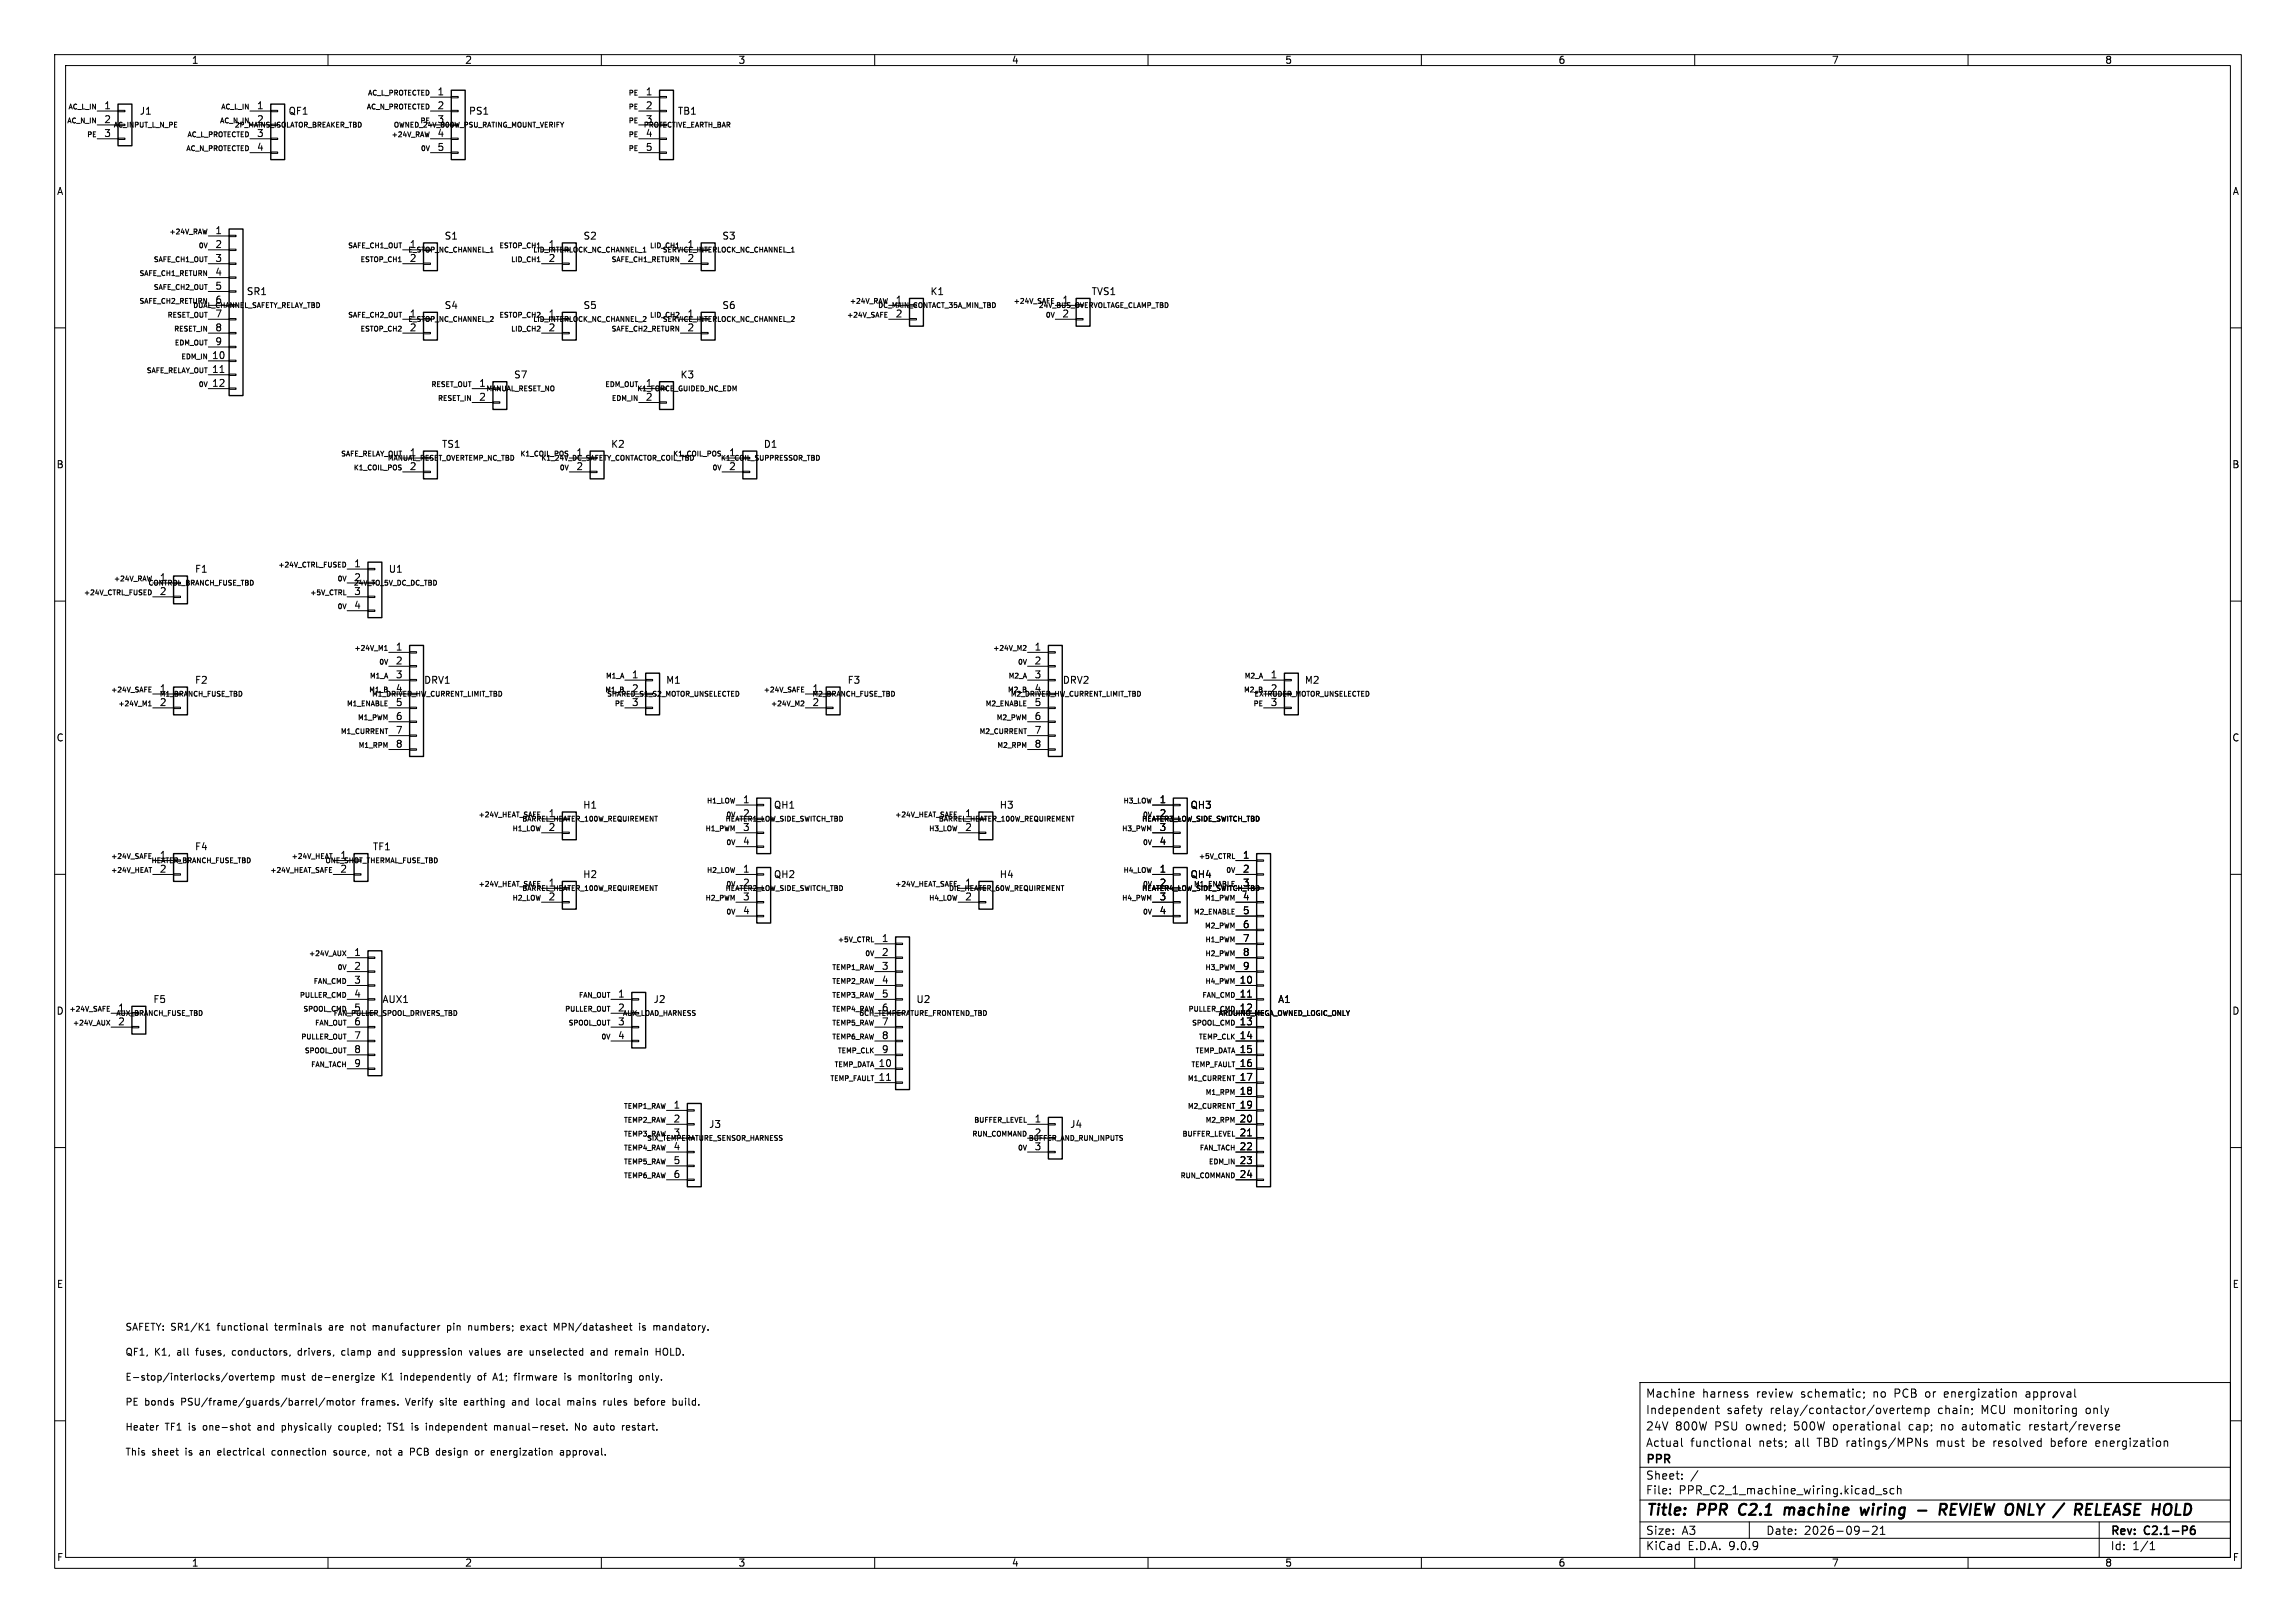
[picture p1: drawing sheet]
<svg xmlns="http://www.w3.org/2000/svg" width="420mm" height="297mm" viewBox="0 0 420 297" stroke-linecap="round" stroke-linejoin="round" font-family="sans-serif">
<defs><g id="words">
<g font-size="2.8">
<text x="301" y="277.9">Title:</text>
<text x="310.6" y="277.9">PPR</text>
<text x="319" y="277.9">C2.1</text>
<text x="328.1" y="277.9">machine</text>
<text x="342.9" y="277.9">wiring</text>
<text x="354" y="277.9">-</text>
<text x="358.8" y="277.9">REVIEW ONLY /</text>
<text x="386" y="277.9">RELEASE HOLD</text>
</g>
<g font-size="2.1">
<text x="301" y="256">Machine</text>
<text x="311.4" y="256">harness</text>
<text x="321.4" y="256">review</text>
<text x="329.6" y="256">schematic;</text>
<text x="343" y="256">no</text>
<text x="347" y="256">PCB</text>
<text x="352.8" y="256">or</text>
<text x="356.4" y="256">energization</text>
<text x="371.5" y="256">approval</text>
<text x="301" y="262">24V</text>
<text x="301" y="259">Independent</text>
<text x="306.4" y="262">800W</text>
<text x="313.7" y="262">PSU</text>
<text x="315.9" y="259">safety</text>
<text x="319.5" y="262">owned;</text>
<text x="323.9" y="259">relay/contactor/overtemp</text>
<text x="328.5" y="262">500W</text>
<text x="335.8" y="262">operational</text>
<text x="349.8" y="262">cap;</text>
<text x="354.7" y="259">chain;</text>
<text x="355.8" y="262">no</text>
<text x="359.8" y="262">automatic</text>
<text x="362.8" y="259">MCU monitoring</text>
<text x="372.3" y="262">restart/reverse</text>
<text x="382.1" y="259">only</text>
<text x="301" y="268.2">PPR</text>
<text x="301" y="265">Actual</text>
<text x="309.2" y="265">functional</text>
<text x="321.8" y="265">nets;</text>
<text x="328.5" y="265">all</text>
<text x="332.8" y="265">TBD ratings/MPNs</text>
<text x="354.9" y="265">must</text>
<text x="361.6" y="265">be</text>
<text x="365.5" y="265">resolved</text>
<text x="376.2" y="265">before</text>
<text x="384.6" y="265">energization</text>
<text x="301" y="273.7">File:</text>
<text x="301" y="271">Sheet:</text>
<text x="307.1" y="273.7">PPR_C2_1_machine_wiring.kicad_sch</text>
<text x="301" y="281.1">Size:</text>
<text x="307.6" y="281.1">A3</text>
<text x="323" y="281.1">Date:</text>
<text x="330" y="281.1">2026-09-21</text>
<text x="386" y="281.3">Rev:</text>
<text x="392.4" y="281.3">C2.1-P6</text>
<text x="301" y="283.9">KiCad</text>
<text x="308.7" y="283.9">E.D.A.</text>
<text x="316.3" y="283.9">9.0.9</text>
<text x="386" y="283.9">Id:</text>
<text x="390.1" y="283.9">1/1</text>
</g>
<g font-size="1.8">
<text x="35" y="11.9">1</text>
<text x="85" y="11.9">2</text>
<text x="135" y="11.9">3</text>
<text x="185" y="11.9">4</text>
<text x="235" y="11.9">5</text>
<text x="285" y="11.9">6</text>
<text x="335" y="11.9">7</text>
<text x="385" y="11.9">8</text>
<text x="79.9" y="17.5">1</text>
<text x="118" y="17.5">1</text>
<text x="19" y="20.1">1</text>
<text x="19" y="22.6">2</text>
<text x="25.5" y="21.2">J1</text>
<text x="46.9" y="20.1">1</text>
<text x="46.9" y="22.6">2</text>
<text x="52.7" y="21.2">QF1</text>
<text x="79.9" y="20.1">2</text>
<text x="79.9" y="22.6">3</text>
<text x="85.7" y="21.2">PS1</text>
<text x="118" y="20.1">2</text>
<text x="118" y="22.6">3</text>
<text x="123.9" y="21.2">TB1</text>
<text x="19" y="25.1">3</text>
<text x="46.9" y="25.1">3</text>
<text x="46.9" y="27.7">4</text>
<text x="79.9" y="25.1">4</text>
<text x="79.9" y="27.7">5</text>
<text x="118" y="25.1">4</text>
<text x="118" y="27.7">5</text>
<text x="10.3" y="35.9">A</text>
<text x="408.3" y="35.9">A</text>
<text x="39.3" y="42.9">1</text>
<text x="39.3" y="45.5">2</text>
<text x="74.9" y="45.5">1</text>
<text x="81.2" y="44">S1</text>
<text x="100.3" y="45.5">1</text>
<text x="106.6" y="44">S2</text>
<text x="125.7" y="45.5">1</text>
<text x="132" y="44">S3</text>
<text x="39.3" y="48">3</text>
<text x="39.3" y="50.5">4</text>
<text x="39.3" y="53.1">5</text>
<text x="74.9" y="48">2</text>
<text x="100.3" y="48">2</text>
<text x="125.7" y="48">2</text>
<text x="39.3" y="55.6">6</text>
<text x="39.3" y="58.2">7</text>
<text x="45" y="54.2">SR1</text>
<text x="74.9" y="58.2">1</text>
<text x="81.2" y="56.7">S4</text>
<text x="100.3" y="58.2">1</text>
<text x="106.6" y="56.7">S5</text>
<text x="125.7" y="58.2">1</text>
<text x="132" y="56.7">S6</text>
<text x="163.8" y="55.6">1</text>
<text x="163.8" y="58.2">2</text>
<text x="170.1" y="54.2">K1</text>
<text x="194.2" y="55.6">1</text>
<text x="194.2" y="58.2">2</text>
<text x="199.6" y="54.2">TVS1</text>
<text x="38.7" y="65.8">10</text>
<text x="39.3" y="60.7">8</text>
<text x="39.3" y="63.2">9</text>
<text x="74.9" y="60.7">2</text>
<text x="100.3" y="60.7">2</text>
<text x="125.7" y="60.7">2</text>
<text x="38.7" y="68.3">11</text>
<text x="38.7" y="70.9">12</text>
<text x="87.6" y="70.9">1</text>
<text x="93.9" y="69.4">S7</text>
<text x="118" y="70.9">1</text>
<text x="124.4" y="69.4">K3</text>
<text x="87.6" y="73.4">2</text>
<text x="118" y="73.4">2</text>
<text x="74.9" y="83.6">1</text>
<text x="80.8" y="82.1">TS1</text>
<text x="105.3" y="83.6">1</text>
<text x="111.7" y="82.1">K2</text>
<text x="133.3" y="83.6">1</text>
<text x="139.6" y="82.1">D1</text>
<text x="10.3" y="85.9">B</text>
<text x="74.9" y="86.1">2</text>
<text x="105.3" y="86.1">2</text>
<text x="133.3" y="86.1">2</text>
<text x="408.2" y="85.9">B</text>
<text x="29.1" y="106.4">1</text>
<text x="35.6" y="105">F1</text>
<text x="64.7" y="103.9">1</text>
<text x="64.7" y="106.4">2</text>
<text x="71" y="105">U1</text>
<text x="29.1" y="109">2</text>
<text x="64.7" y="109">3</text>
<text x="64.7" y="111.5">4</text>
<text x="72.3" y="119.1">1</text>
<text x="189.2" y="119.1">1</text>
<text x="35.6" y="125.3">F2</text>
<text x="72.3" y="121.7">2</text>
<text x="72.3" y="124.2">3</text>
<text x="77.5" y="125.3">DRV1</text>
<text x="115.5" y="124.2">1</text>
<text x="121.8" y="125.3">M1</text>
<text x="155" y="125.3">F3</text>
<text x="189.2" y="121.7">2</text>
<text x="189.2" y="124.2">3</text>
<text x="194.3" y="125.3">DRV2</text>
<text x="232.3" y="124.2">1</text>
<text x="238.6" y="125.3">M2</text>
<text x="29.1" y="126.7">1</text>
<text x="29.1" y="129.3">2</text>
<text x="72.3" y="126.7">4</text>
<text x="72.3" y="129.3">5</text>
<text x="72.3" y="131.8">6</text>
<text x="115.5" y="126.7">2</text>
<text x="115.5" y="129.3">3</text>
<text x="148.5" y="126.7">1</text>
<text x="148.5" y="129.3">2</text>
<text x="189.2" y="126.7">4</text>
<text x="189.2" y="129.3">5</text>
<text x="189.2" y="131.8">6</text>
<text x="232.3" y="126.7">2</text>
<text x="232.3" y="129.3">3</text>
<text x="10.3" y="135.9">C</text>
<text x="72.3" y="134.4">7</text>
<text x="72.3" y="136.9">8</text>
<text x="189.2" y="134.4">7</text>
<text x="189.2" y="136.9">8</text>
<text x="408.2" y="135.9">C</text>
<text x="100.3" y="149.6">1</text>
<text x="106.6" y="148.2">H1</text>
<text x="135.8" y="147.1">1</text>
<text x="135.8" y="149.6">2</text>
<text x="141.5" y="148.2">QH1</text>
<text x="176.5" y="149.6">1</text>
<text x="182.8" y="148.2">H3</text>
<text x="212" y="147.1">1</text>
<text x="212" y="149.6">2</text>
<text x="217.7" y="148.2">QH3</text>
<text x="35.6" y="155.8">F4</text>
<text x="68.1" y="155.8">TF1</text>
<text x="100.3" y="152.1">2</text>
<text x="135.8" y="152.1">3</text>
<text x="135.8" y="154.7">4</text>
<text x="176.5" y="152.1">2</text>
<text x="212" y="152.1">3</text>
<text x="212" y="154.7">4</text>
<text x="29.1" y="157.2">1</text>
<text x="29.1" y="159.8">2</text>
<text x="62.2" y="157.2">1</text>
<text x="62.2" y="159.8">2</text>
<text x="106.6" y="160.9">H2</text>
<text x="135.8" y="159.8">1</text>
<text x="141.5" y="160.9">QH2</text>
<text x="182.8" y="160.9">H4</text>
<text x="212" y="159.8">1</text>
<text x="217.7" y="160.9">QH4</text>
<text x="227.3" y="157.2">1</text>
<text x="227.3" y="159.8">2</text>
<text x="100.3" y="162.3">1</text>
<text x="100.3" y="164.8">2</text>
<text x="135.8" y="162.3">2</text>
<text x="135.8" y="164.8">3</text>
<text x="135.8" y="167.4">4</text>
<text x="176.5" y="162.3">1</text>
<text x="176.5" y="164.8">2</text>
<text x="212" y="162.3">2</text>
<text x="212" y="164.8">3</text>
<text x="212" y="167.4">4</text>
<text x="227.3" y="162.3">3</text>
<text x="227.3" y="164.8">4</text>
<text x="227.3" y="167.4">5</text>
<text x="161.2" y="172.5">1</text>
<text x="227.3" y="169.9">6</text>
<text x="227.3" y="172.5">7</text>
<text x="64.7" y="175">1</text>
<text x="64.7" y="177.5">2</text>
<text x="161.2" y="175">2</text>
<text x="161.2" y="177.5">3</text>
<text x="227.3" y="175">8</text>
<text x="227.3" y="177.5">9</text>
<text x="10.3" y="185.9">D</text>
<text x="21.5" y="185.2">1</text>
<text x="28" y="183.7">F5</text>
<text x="64.7" y="180.1">3</text>
<text x="64.7" y="182.6">4</text>
<text x="64.7" y="185.2">5</text>
<text x="69.9" y="183.7">AUX1</text>
<text x="113" y="182.6">1</text>
<text x="113" y="185.2">2</text>
<text x="119.5" y="183.7">J2</text>
<text x="161.2" y="180.1">4</text>
<text x="161.2" y="182.6">5</text>
<text x="161.2" y="185.2">6</text>
<text x="167.5" y="183.7">U2</text>
<text x="226.7" y="180.1">10</text>
<text x="226.7" y="182.6">11</text>
<text x="226.7" y="185.2">12</text>
<text x="233.7" y="183.7">A1</text>
<text x="408.2" y="185.9">D</text>
<text x="21.5" y="187.7">2</text>
<text x="64.7" y="187.7">6</text>
<text x="64.7" y="190.2">7</text>
<text x="113" y="187.7">3</text>
<text x="113" y="190.2">4</text>
<text x="161.2" y="187.7">7</text>
<text x="161.2" y="190.2">8</text>
<text x="226.7" y="187.7">13</text>
<text x="226.7" y="190.2">14</text>
<text x="64.7" y="192.8">8</text>
<text x="64.7" y="195.3">9</text>
<text x="160.6" y="195.3">10</text>
<text x="160.6" y="197.9">11</text>
<text x="161.2" y="192.8">9</text>
<text x="226.7" y="192.8">15</text>
<text x="226.7" y="195.3">16</text>
<text x="226.7" y="197.9">17</text>
<text x="123.1" y="202.9">1</text>
<text x="226.7" y="200.4">18</text>
<text x="226.7" y="202.9">19</text>
<text x="123.1" y="205.5">2</text>
<text x="123.1" y="208">3</text>
<text x="129.6" y="206.6">J3</text>
<text x="189.2" y="205.5">1</text>
<text x="189.2" y="208">2</text>
<text x="195.7" y="206.6">J4</text>
<text x="226.7" y="205.5">20</text>
<text x="226.7" y="208">21</text>
<text x="123.1" y="210.6">4</text>
<text x="123.1" y="213.1">5</text>
<text x="123.1" y="215.6">6</text>
<text x="189.2" y="210.6">3</text>
<text x="226.7" y="210.6">22</text>
<text x="226.7" y="213.1">23</text>
<text x="226.7" y="215.6">24</text>
<text x="10.3" y="235.9">E</text>
<text x="408.3" y="235.9">E</text>
<text x="22.9" y="243.6">SAFETY: SR1/K1</text>
<text x="39.9" y="243.6">functional</text>
<text x="50.6" y="243.6">terminals</text>
<text x="60.7" y="243.6">are</text>
<text x="64.9" y="243.6">not</text>
<text x="69.1" y="243.6">manufacturer</text>
<text x="82.9" y="243.6">pin</text>
<text x="87" y="243.6">numbers;</text>
<text x="96.8" y="243.6">exact</text>
<text x="103" y="243.6">MPN/datasheet</text>
<text x="118.8" y="243.6">is</text>
<text x="121.6" y="243.6">mandatory.</text>
<text x="22.9" y="248.2">QF1,</text>
<text x="28.3" y="248.2">K1,</text>
<text x="32.5" y="248.2">all</text>
<text x="36.2" y="248.2">fuses,</text>
<text x="43" y="248.2">conductors,</text>
<text x="55.2" y="248.2">drivers,</text>
<text x="63.4" y="248.2">clamp</text>
<text x="70.3" y="248.2">and</text>
<text x="74.9" y="248.2">suppression</text>
<text x="87.4" y="248.2">values</text>
<text x="94.6" y="248.2">are</text>
<text x="98.8" y="248.2">unselected</text>
<text x="110.2" y="248.2">and</text>
<text x="114.8" y="248.2">remain</text>
<text x="122.5" y="248.2">HOLD.</text>
<text x="22.9" y="252.7">E-stop/interlocks/overtemp</text>
<text x="22.9" y="257.3">PE bonds</text>
<text x="33.2" y="257.3">PSU/frame/guards/barrel/motor</text>
<text x="51.4" y="252.7">must</text>
<text x="57.2" y="252.7">de-energize</text>
<text x="66.5" y="257.3">frames.</text>
<text x="70.2" y="252.7">K1</text>
<text x="73.8" y="252.7">independently</text>
<text x="74.8" y="257.3">Verify</text>
<text x="81.2" y="257.3">site</text>
<text x="85.8" y="257.3">earthing</text>
<text x="88.1" y="252.7">of</text>
<text x="91.1" y="252.7">A1;</text>
<text x="94.8" y="257.3">and</text>
<text x="95.2" y="252.7">firmware</text>
<text x="99.4" y="257.3">local</text>
<text x="104.6" y="252.7">is</text>
<text x="105.3" y="257.3">mains</text>
<text x="107.4" y="252.7">monitoring</text>
<text x="112.1" y="257.3">rules</text>
<text x="118" y="257.3">before</text>
<text x="118.7" y="252.7">only.</text>
<text x="125.1" y="257.3">build.</text>
<text x="22.9" y="261.9">Heater</text>
<text x="30.2" y="261.9">TF1</text>
<text x="34.6" y="261.9">is</text>
<text x="37.4" y="261.9">one-shot</text>
<text x="47.6" y="261.9">and</text>
<text x="52.2" y="261.9">physically</text>
<text x="62.8" y="261.9">coupled;</text>
<text x="72.1" y="261.9">TS1</text>
<text x="76.6" y="261.9">is</text>
<text x="79.4" y="261.9">independent</text>
<text x="92.1" y="261.9">manual-reset.</text>
<text x="107.1" y="261.9">No</text>
<text x="110.8" y="261.9">auto</text>
<text x="116.1" y="261.9">restart.</text>
<text x="22.9" y="266.4">This</text>
<text x="27.8" y="266.4">sheet</text>
<text x="34" y="266.4">is</text>
<text x="36.8" y="266.4">an</text>
<text x="40.3" y="266.4">electrical</text>
<text x="50.4" y="266.4">connection</text>
<text x="61.9" y="266.4">source,</text>
<text x="70" y="266.4">not</text>
<text x="74.2" y="266.4">a</text>
<text x="76.5" y="266.4">PCB</text>
<text x="81.5" y="266.4">design</text>
<text x="88.8" y="266.4">or</text>
<text x="91.9" y="266.4">energization</text>
<text x="104.8" y="266.4">approval.</text>
<text x="10.3" y="285.9">F</text>
<text x="35" y="286.9">1</text>
<text x="85" y="286.9">2</text>
<text x="135" y="286.9">3</text>
<text x="185" y="286.9">4</text>
<text x="235" y="286.9">5</text>
<text x="285" y="286.9">6</text>
<text x="335" y="286.9">7</text>
<text x="385" y="286.9">8</text>
<text x="408.3" y="285.9">F</text>
</g>
<g font-size="1.3">
<text x="67.1" y="17.5">AC_L_PROTECTED</text>
<text x="114.8" y="17.5">PE</text>
<text x="12.1" y="22.6">AC_N_IN</text>
<text x="12.4" y="20.1">AC_L_IN</text>
<text x="20.7" y="23.5">AC_INPUT_L_N_PE</text>
<text x="40.1" y="22.6">AC_N_IN</text>
<text x="40.3" y="20.1">AC_L_IN</text>
<text x="42.8" y="23.5">2P_MAINS_ISOLATOR_BREAKER_TBD</text>
<text x="66.9" y="20.1">AC_N_PROTECTED</text>
<text x="71.9" y="23.5">OWNED_24V_800W_PSU_RATING_MOUNT_VERIFY</text>
<text x="76.7" y="22.6">PE</text>
<text x="114.8" y="20.1">PE</text>
<text x="114.8" y="22.6">PE</text>
<text x="117.6" y="23.5">PROTECTIVE_EARTH_BAR</text>
<text x="15.8" y="25.2">PE</text>
<text x="33.9" y="27.7">AC_N_PROTECTED</text>
<text x="34.1" y="25.2">AC_L_PROTECTED</text>
<text x="71.5" y="25.2">+24V_RAW</text>
<text x="76.8" y="27.7">0V</text>
<text x="114.8" y="27.7">PE</text>
<text x="114.8" y="25.2">PE</text>
<text x="30.8" y="42.9">+24V_RAW</text>
<text x="36.2" y="45.5">0V</text>
<text x="63.5" y="45.5">SAFE_CH1_OUT</text>
<text x="74.6" y="46.4">E_STOP_NC_CHANNEL_1</text>
<text x="91.2" y="45.5">ESTOP_CH1</text>
<text x="97.4" y="46.4">LID_INTERLOCK_NC_CHANNEL_1</text>
<text x="118.7" y="45.5">LID_CH1</text>
<text x="121.1" y="46.4">SERVICE_INTERLOCK_NC_CHANNEL_1</text>
<text x="25.4" y="50.6">SAFE_CH1_RETURN</text>
<text x="28" y="53.1">SAFE_CH2_OUT</text>
<text x="28" y="48">SAFE_CH1_OUT</text>
<text x="65.8" y="48">ESTOP_CH1</text>
<text x="93.3" y="48">LID_CH1</text>
<text x="111.7" y="48">SAFE_CH1_RETURN</text>
<text x="25.4" y="55.6">SAFE_CH2_RETURN</text>
<text x="30.5" y="58.2">RESET_OUT</text>
<text x="35.2" y="56.6">DUAL_CHANNEL_SAFETY_RELAY_TBD</text>
<text x="63.5" y="58.2">SAFE_CH2_OUT</text>
<text x="74.6" y="59.1">E_STOP_NC_CHANNEL_2</text>
<text x="91.2" y="58.2">ESTOP_CH2</text>
<text x="97.4" y="59.1">LID_INTERLOCK_NC_CHANNEL_2</text>
<text x="118.7" y="58.2">LID_CH2</text>
<text x="121.1" y="59.1">SERVICE_INTERLOCK_NC_CHANNEL_2</text>
<text x="154.8" y="58.2">+24V_SAFE</text>
<text x="155.3" y="55.6">+24V_RAW</text>
<text x="160.5" y="56.6">DC_MAIN_CONTACT_35A_MIN_TBD</text>
<text x="185.3" y="55.6">+24V_SAFE</text>
<text x="189.9" y="56.6">24V_BUS_OVERVOLTAGE_CLAMP_TBD</text>
<text x="191.1" y="58.2">0V</text>
<text x="31.7" y="60.7">RESET_IN</text>
<text x="31.8" y="63.3">EDM_OUT</text>
<text x="33" y="65.8">EDM_IN</text>
<text x="65.8" y="60.7">ESTOP_CH2</text>
<text x="93.3" y="60.7">LID_CH2</text>
<text x="111.7" y="60.7">SAFE_CH2_RETURN</text>
<text x="26.7" y="68.3">SAFE_RELAY_OUT</text>
<text x="36.2" y="70.9">0V</text>
<text x="78.8" y="70.9">RESET_OUT</text>
<text x="88.9" y="71.8">MANUAL_RESET_NO</text>
<text x="110.6" y="70.9">EDM_OUT</text>
<text x="116.4" y="71.8">K1_FORCE_GUIDED_NC_EDM</text>
<text x="80" y="73.4">RESET_IN</text>
<text x="111.8" y="73.4">EDM_IN</text>
<text x="62.2" y="83.6">SAFE_RELAY_OUT</text>
<text x="95" y="83.6">K1_COIL_POS</text>
<text x="123" y="83.6">K1_COIL_POS</text>
<text x="64.6" y="86.1">K1_COIL_POS</text>
<text x="70.8" y="84.5">MANUAL_RESET_OVERTEMP_NC_TBD</text>
<text x="98.9" y="84.5">K1_24V_DC_SAFETY_CONTACTOR_COIL_TBD</text>
<text x="102.2" y="86.1">0V</text>
<text x="130.2" y="86.1">0V</text>
<text x="131.7" y="84.5">K1_COIL_SUPPRESSOR_TBD</text>
<text x="20.7" y="106.4">+24V_RAW</text>
<text x="27" y="107.4">CONTROL_BRANCH_FUSE_TBD</text>
<text x="50.8" y="103.9">+24V_CTRL_FUSED</text>
<text x="61.6" y="106.4">0V</text>
<text x="64.6" y="107.4">24V_TO_5V_DC_DC_TBD</text>
<text x="15.2" y="109">+24V_CTRL_FUSED</text>
<text x="56.6" y="109">+5V_CTRL</text>
<text x="61.6" y="111.5">0V</text>
<text x="64.7" y="119.1">+24V_M1</text>
<text x="181.5" y="119.1">+24V_M2</text>
<text x="67.5" y="124.2">M1_A</text>
<text x="69.2" y="121.7">0V</text>
<text x="110.7" y="124.2">M1_A</text>
<text x="184.3" y="124.2">M2_A</text>
<text x="186.1" y="121.7">0V</text>
<text x="227.5" y="124.2">M2_A</text>
<text x="20.2" y="126.8">+24V_SAFE</text>
<text x="21.5" y="129.3">+24V_M1</text>
<text x="29.1" y="127.7">M1_BRANCH_FUSE_TBD</text>
<text x="63.3" y="129.3">M1_ENABLE</text>
<text x="65.3" y="131.8">M1_PWM</text>
<text x="67.4" y="126.8">M1_B</text>
<text x="67.9" y="127.7">M1_DRIVER_HW_CURRENT_LIMIT_TBD</text>
<text x="110.6" y="126.8">M1_B</text>
<text x="110.9" y="127.7">SHARED_S1_S2_MOTOR_UNSELECTED</text>
<text x="112.3" y="129.3">PE</text>
<text x="139.5" y="126.8">+24V_SAFE</text>
<text x="140.9" y="129.3">+24V_M2</text>
<text x="148.5" y="127.7">M2_BRANCH_FUSE_TBD</text>
<text x="180.1" y="129.3">M2_ENABLE</text>
<text x="182.2" y="131.8">M2_PWM</text>
<text x="184.2" y="126.8">M2_B</text>
<text x="184.8" y="127.7">M2_DRIVER_HW_CURRENT_LIMIT_TBD</text>
<text x="227.4" y="126.8">M2_B</text>
<text x="229.1" y="129.3">PE</text>
<text x="229.3" y="127.7">EXTRUDER_MOTOR_UNSELECTED</text>
<text x="62.2" y="134.4">M1_CURRENT</text>
<text x="65.4" y="136.9">M1_RPM</text>
<text x="179" y="134.4">M2_CURRENT</text>
<text x="182.3" y="136.9">M2_RPM</text>
<text x="87.4" y="149.6">+24V_HEAT_SAFE</text>
<text x="129.2" y="147.1">H1_LOW</text>
<text x="132.7" y="149.6">0V</text>
<text x="163.6" y="149.6">+24V_HEAT_SAFE</text>
<text x="205.4" y="147.1">H3_LOW</text>
<text x="208.9" y="149.6">0V</text>
<text x="93.6" y="152.2">H1_LOW</text>
<text x="95.4" y="150.5">BARREL_HEATER_100W_REQUIREMENT</text>
<text x="128.9" y="152.2">H1_PWM</text>
<text x="132.6" y="150.5">HEATER1_LOW_SIDE_SWITCH_TBD</text>
<text x="132.7" y="154.7">0V</text>
<text x="169.8" y="152.2">H3_LOW</text>
<text x="171.6" y="150.5">BARREL_HEATER_100W_REQUIREMENT</text>
<text x="205.1" y="152.2">H3_PWM</text>
<text x="208.8" y="150.5">HEATER3_LOW_SIDE_SWITCH_TBD</text>
<text x="208.9" y="154.7">0V</text>
<text x="20.2" y="159.8">+24V_HEAT</text>
<text x="20.2" y="157.2">+24V_SAFE</text>
<text x="27.6" y="158.2">HEATER_BRANCH_FUSE_TBD</text>
<text x="49.3" y="159.8">+24V_HEAT_SAFE</text>
<text x="53.2" y="157.2">+24V_HEAT</text>
<text x="59.4" y="158.2">ONE_SHOT_THERMAL_FUSE_TBD</text>
<text x="129.2" y="159.8">H2_LOW</text>
<text x="205.4" y="159.8">H4_LOW</text>
<text x="219.1" y="157.2">+5V_CTRL</text>
<text x="224.2" y="159.8">0V</text>
<text x="87.4" y="162.3">+24V_HEAT_SAFE</text>
<text x="93.6" y="164.9">H2_LOW</text>
<text x="95.4" y="163.2">BARREL_HEATER_100W_REQUIREMENT</text>
<text x="128.9" y="164.9">H2_PWM</text>
<text x="132.6" y="163.2">HEATER2_LOW_SIDE_SWITCH_TBD</text>
<text x="132.7" y="167.4">0V</text>
<text x="132.7" y="162.3">0V</text>
<text x="163.6" y="162.3">+24V_HEAT_SAFE</text>
<text x="169.8" y="164.9">H4_LOW</text>
<text x="173.5" y="163.2">DIE_HEATER_60W_REQUIREMENT</text>
<text x="205.1" y="164.9">H4_PWM</text>
<text x="208.8" y="163.2">HEATER4_LOW_SIDE_SWITCH_TBD</text>
<text x="208.9" y="162.3">0V</text>
<text x="208.9" y="167.4">0V</text>
<text x="218.2" y="167.4">M2_ENABLE</text>
<text x="218.2" y="162.3">M1_ENABLE</text>
<text x="220.3" y="164.9">M1_PWM</text>
<text x="153.1" y="172.5">+5V_CTRL</text>
<text x="220.3" y="169.9">M2_PWM</text>
<text x="220.3" y="172.5">H1_PWM</text>
<text x="56.4" y="175">+24V_AUX</text>
<text x="61.6" y="177.6">0V</text>
<text x="152.1" y="177.6">TEMP1_RAW</text>
<text x="158.1" y="175">0V</text>
<text x="220.3" y="175">H2_PWM</text>
<text x="220.3" y="177.6">H3_PWM</text>
<text x="12.5" y="185.2">+24V_SAFE</text>
<text x="54.7" y="182.6">PULLER_CMD</text>
<text x="55.3" y="185.2">SPOOL_CMD</text>
<text x="57.2" y="180.1">FAN_CMD</text>
<text x="103.2" y="185.2">PULLER_OUT</text>
<text x="105.7" y="182.6">FAN_OUT</text>
<text x="152.1" y="180.1">TEMP2_RAW</text>
<text x="152.1" y="182.6">TEMP3_RAW</text>
<text x="152.1" y="185.2">TEMP4_RAW</text>
<text x="217.3" y="185.2">PULLER_CMD</text>
<text x="219.8" y="182.6">FAN_CMD</text>
<text x="220.3" y="180.1">H4_PWM</text>
<text x="13.2" y="187.7">+24V_AUX</text>
<text x="21.1" y="186.1">AUX_BRANCH_FUSE_TBD</text>
<text x="55" y="190.3">PULLER_OUT</text>
<text x="57.5" y="187.7">FAN_OUT</text>
<text x="60.9" y="186.1">FAN_PULLER_SPOOL_DRIVERS_TBD</text>
<text x="103.9" y="187.7">SPOOL_OUT</text>
<text x="109.9" y="190.3">0V</text>
<text x="113.8" y="186.1">AUX_LOAD_HARNESS</text>
<text x="152.1" y="190.3">TEMP6_RAW</text>
<text x="152.1" y="187.7">TEMP5_RAW</text>
<text x="157.1" y="186.1">6CH_TEMPERATURE_FRONTEND_TBD</text>
<text x="217.9" y="187.7">SPOOL_CMD</text>
<text x="219.1" y="190.3">TEMP_CLK</text>
<text x="222.8" y="186.1">ARDUINO_MEGA_OWNED_LOGIC_ONLY</text>
<text x="55.6" y="192.8">SPOOL_OUT</text>
<text x="56.8" y="195.3">FAN_TACH</text>
<text x="151.7" y="197.9">TEMP_FAULT</text>
<text x="152.5" y="195.3">TEMP_DATA</text>
<text x="153.1" y="192.8">TEMP_CLK</text>
<text x="217.1" y="197.9">M1_CURRENT</text>
<text x="217.8" y="195.3">TEMP_FAULT</text>
<text x="218.5" y="192.8">TEMP_DATA</text>
<text x="114" y="203">TEMP1_RAW</text>
<text x="217.1" y="203">M2_CURRENT</text>
<text x="220.4" y="200.4">M1_RPM</text>
<text x="114" y="205.5">TEMP2_RAW</text>
<text x="114" y="208">TEMP3_RAW</text>
<text x="118.2" y="209">SIX_TEMPERATURE_SENSOR_HARNESS</text>
<text x="177.7" y="208">RUN_COMMAND</text>
<text x="178" y="205.5">BUFFER_LEVEL</text>
<text x="188.1" y="209">BUFFER_AND_RUN_INPUTS</text>
<text x="216.1" y="208">BUFFER_LEVEL</text>
<text x="220.4" y="205.5">M2_RPM</text>
<text x="114" y="215.7">TEMP6_RAW</text>
<text x="114" y="210.6">TEMP4_RAW</text>
<text x="114" y="213.1">TEMP5_RAW</text>
<text x="186.1" y="210.6">0V</text>
<text x="215.8" y="215.7">RUN_COMMAND</text>
<text x="219.3" y="210.6">FAN_TACH</text>
<text x="221" y="213.1">EDM_IN</text>
</g>
</g></defs>
<g fill="none" stroke="#000" stroke-width=".18">
<path d="M10 10h400v277h-400zM12 12h396v273h-396zM60 10v2M78.7 17.8h3.8M82.5 17.7h1.3v.2h-1.3zM110 10v2M116.8 17.8h3.8M120.6 17.7h1.3v.2h-1.3zM160 10v2M210 10v2M260 10v2M310 10v2"/>
<path d="M360 10v2M17.8 20.3h3.8M17.8 22.9h3.8M17.8 25.4h3.8M21.6 20.2h1.3v.2h-1.3zM21.6 25.3h1.3v.2h-1.3zM45.7 20.3h3.8M45.7 22.9h3.8M45.7 25.4h3.8M45.7 27.9h3.8M49.5 20.2h1.3v.2h-1.3zM49.5 25.3h1.3v.2h-1.3z"/>
<path d="M49.5 27.8h1.3v.3h-1.3zM78.5 24.1l-.2 .9M78.7 20.3h3.8M78.7 22.9h3.8M78.7 25.4h3.8M78.7 27.9h3.8M82.5 20.2h1.3v.2h-1.3zM82.5 25.3h1.3v.2h-1.3zM82.5 27.8h1.3v.3h-1.3zM116.8 20.3h3.8M116.8 22.9h3.8M116.8 25.4h3.8"/>
<path d="M116.8 27.9h3.8M120.6 20.2h1.3v.2h-1.3zM120.6 25.3h1.3v.2h-1.3zM120.6 27.8h1.3v.3h-1.3zM37.9 41.9l-.2 .9M38.1 58.4h3.8M38.1 45.7h3.8M38.1 48.3h3.8M38.1 55.9h3.8M38.1 43.2h3.8M38.1 50.8h3.8M38.1 53.3h3.8"/>
<path d="M41.9 43.1h1.3v.2h-1.3zM41.9 45.6h1.3v.2h-1.3zM41.9 48.1h1.3v.3h-1.3zM41.9 50.7h1.3v.2h-1.3zM41.9 53.2h1.3v.3h-1.3zM41.9 58.3h1.3v.2h-1.3zM73.7 58.4h3.8M73.7 45.7h3.8M73.7 48.3h3.8M77.5 48.1h1.2v.3h-1.2zM98.3 47.9h.5M99.1 58.4h3.8"/>
<path d="M99.1 45.7h3.8M99.1 48.3h3.8M102.9 48.1h1.2v.3h-1.2zM117.7 46.1h.5M124.5 58.4h3.8M124.5 45.7h3.8M124.5 48.3h3.8M128.3 48.1h1.2v.3h-1.2zM144.8 46.1h.5M161.9 57.6h.3M161.9 58.1h.4M161.9 57.2h.4"/>
<path d="M162.3 54.6l-.2 .9M162.6 58.4h3.8M162.6 55.9h3.8M166.4 58.3h1.2v.2h-1.2zM192.3 55h.3M192.3 54.6h.5M193 58.4h3.8M193 55.9h3.8M196.8 58.3h1.3v.2h-1.3zM10 60h2M38.1 61h3.8M38.1 71.1h3.8"/>
<path d="M38.1 63.5h3.8M38.1 66h3.8M38.1 68.6h3.8M40.2 68.2h.8M41.9 60.8h1.3v.3h-1.3zM41.9 63.4h1.3v.2h-1.3zM41.9 65.9h1.3v.3h-1.3zM41.9 68.5h1.3v.2h-1.3zM41.9 71h1.3v.2h-1.3zM73.7 61h3.8M77.5 60.8h1.2v.3h-1.2zM86.4 71.1h3.8"/>
<path d="M86.4 73.7h3.8M90.2 73.5h1.2v.3h-1.2zM99.1 61h3.8M102.9 60.8h1.2v.3h-1.2zM116.8 71.1h3.8M116.8 73.7h3.8M120.6 73.5h1.3v.3h-1.3zM124.5 61h3.8M128.3 60.8h1.2v.3h-1.2zM408 60h2M73.7 83.8h3.8M73.7 86.4h3.8"/>
<path d="M77.5 86.2h1.2v.3h-1.2zM104.1 83.8h3.8M104.1 86.4h3.8M107.9 86.2h1.3v.3h-1.3zM132.1 83.8h3.8M132.1 86.4h3.8M135.9 86.2h1.3v.3h-1.3zM10 110h2M27.4 108a.48 .48 0 0 1 .3 .4 .48 .48 0 0 1-.3 .5M27.7 105.4l-.2 .9M27.9 106.7h3.8M27.9 109.2h3.8"/>
<path d="M31.7 109.1h1.3v.2h-1.3zM62.9 108.9h.4M62.9 102.9a.48 .48 0 0 1 .3 .4 .48 .48 0 0 1-.3 .5M63.5 104.1h3.8M63.5 106.7h3.8M63.5 109.2h3.8M63.5 111.8h3.8M67.3 104h1.3v.3h-1.3zM67.3 109.1h1.3v.2h-1.3zM67.3 111.6h1.3v.3h-1.3zM70.3 119h.5M70.3 118.4l.3-.3v.9"/>
<path d="M71.1 119.4h3.8M74.9 119.3h1.3v.2h-1.3zM187.2 118.2l.3-.1 .2 .3-.6 .6h.6M188 119.4h3.8M191.8 119.3h1.2v.2h-1.2zM408 110h2M27.2 129.2h.5M27.2 128.5l.2-.2v.9M27.2 126.2h.3M27.2 126.6h.5M27.2 125.7h.5M27.9 127h3.8"/>
<path d="M27.9 129.5h3.8M31.7 129.4h1.3v.3h-1.3zM71.1 124.5h3.8M71.1 127h3.8M71.1 129.5h3.8M71.1 121.9h3.8M71.1 132.1h3.8M71.1 134.6h3.8M71.1 137.2h3.8M74.9 121.8h1.3v.2h-1.3zM74.9 124.3h1.3v.3h-1.3zM74.9 129.4h1.3v.3h-1.3z"/>
<path d="M74.9 132h1.3v.2h-1.3zM74.9 134.5h1.3v.2h-1.3zM74.9 137h1.3v.3h-1.3zM114.3 124.5h3.8M114.3 127h3.8M114.3 129.5h3.8M118.1 124.3h1.3v.3h-1.3zM118.1 129.4h1.3v.3h-1.3zM146.6 128.3h.3l.1 .2-.5 .7h.5M146.6 126.2h.3M146.6 126.6h.4M146.6 125.7h.4"/>
<path d="M147.3 127h3.8M147.3 129.5h3.8M151.1 129.4h1.3v.3h-1.3zM188 124.5h3.8M188 127h3.8M188 129.5h3.8M188 121.9h3.8M188 132.1h3.8M188 134.6h3.8M188 137.2h3.8M191.8 121.8h1.2v.2h-1.2zM191.8 124.3h1.2v.3h-1.2z"/>
<path d="M191.8 129.4h1.2v.3h-1.2zM191.8 132h1.2v.2h-1.2zM191.8 134.5h1.2v.2h-1.2zM191.8 137h1.2v.3h-1.2zM231.1 124.5h3.8M231.1 127h3.8M231.1 129.5h3.8M234.9 124.3h1.3v.3h-1.3zM234.9 129.4h1.3v.3h-1.3zM10 160h2M27.2 156.2h.5M27.2 157.1h.5"/>
<path d="M27.2 156.6h.3M27.2 158.8h.6M27.9 157.5h3.8M31.7 159.9h1.3v.2h-1.3zM60.3 158.8h.4M60.3 159.7h.4M60.3 156.2h.5M61 157.5h3.8M64.8 159.9h1.2v.2h-1.2zM98.4 148.6h.4M99.1 149.9h3.8M99.1 152.4h3.8"/>
<path d="M102.9 152.3h1.2v.2h-1.2zM134.6 149.9h3.8M134.6 152.4h3.8M134.6 147.3h3.8M134.6 154.9h3.8M138.4 147.2h1.3v.2h-1.3zM138.4 152.3h1.3v.2h-1.3zM138.4 154.8h1.3v.3h-1.3zM138.4 159.9h1.3v.2h-1.3zM174.6 148.6h.4M175.3 149.9h3.8M175.3 152.4h3.8"/>
<path d="M179.1 152.3h1.2v.2h-1.2zM210.8 149.9h3.8M210.8 152.4h3.8M210.8 147.3h3.8M210.8 154.9h3.8M214.6 159.9h1.3v.2h-1.3zM214.6 147.2h1.3v.2h-1.3zM214.6 152.3h1.3v.2h-1.3zM214.6 154.8h1.3v.3h-1.3zM225.4 157.1h.5M226.1 157.5h3.8M229.9 157.4h1.2v.2h-1.2z"/>
<path d="M229.9 159.9h1.2v.2h-1.2zM408 160h2M27.9 160h3.8M61 160h3.8M62.7 174l.6 .9M63.3 174l-.6 .9M63.5 175.3h3.8M63.5 177.8h3.8M67.3 175.1h1.3v.3h-1.3zM67.3 177.7h1.3v.2h-1.3zM98.4 161.3h.4M99.1 162.6h3.8"/>
<path d="M99.1 165.1h3.8M102.9 165h1.2v.2h-1.2zM134.6 160h3.8M134.6 162.6h3.8M134.6 165.1h3.8M134.6 167.6h3.8M138.4 165h1.3v.2h-1.3zM138.4 167.5h1.3v.3h-1.3zM159.4 172.4h.4M160 175.3h3.8M160 177.8h3.8M160 172.7h3.8"/>
<path d="M163.8 172.6h1.3v.2h-1.3zM163.8 175.1h1.3v.3h-1.3zM163.8 177.7h1.3v.2h-1.3zM174.6 161.3h.4M175.3 162.6h3.8M175.3 165.1h3.8M179.1 165h1.2v.2h-1.2zM210.8 160h3.8M210.8 162.6h3.8M210.8 165.1h3.8M210.8 167.6h3.8M214.6 165h1.3v.2h-1.3z"/>
<path d="M214.6 167.5h1.3v.3h-1.3zM226.1 160h3.8M226.1 162.6h3.8M226.1 165.1h3.8M226.1 175.3h3.8M226.1 177.8h3.8M226.1 167.6h3.8M226.1 172.7h3.8M226.1 170.2h3.8M229.9 162.4h1.2v.3h-1.2zM229.9 165h1.2v.2h-1.2zM229.9 167.5h1.2v.3h-1.2z"/>
<path d="M229.9 170.1h1.2v.2h-1.2zM229.9 172.6h1.2v.2h-1.2zM229.9 175.1h1.2v.3h-1.2zM229.9 177.7h1.2v.2h-1.2zM19.5 186.7l.6 .9M19.6 184.6h.3M19.6 185.1h.4M19.6 184.2h.4M20.1 186.7l-.6 .9M20.3 185.4h3.8M20.3 188h3.8M24.1 187.8h1.3v.3h-1.3z"/>
<path d="M63.5 180.3h3.8M63.5 182.9h3.8M63.5 185.4h3.8M63.5 188h3.8M63.5 190.5h3.8M63.5 193h3.8M63.5 195.6h3.8M67.3 180.2h1.3v.3h-1.3zM67.3 182.8h1.3v.2h-1.3zM67.3 187.8h1.3v.3h-1.3zM67.3 190.4h1.3v.2h-1.3zM67.3 192.9h1.3v.3h-1.3z"/>
<path d="M67.3 195.5h1.3v.2h-1.3zM111.8 182.9h3.8M111.8 185.4h3.8M111.8 188h3.8M111.8 190.5h3.8M115.6 182.8h1.2v.2h-1.2zM115.6 187.8h1.2v.3h-1.2zM115.6 190.4h1.2v.2h-1.2zM160 180.3h3.8M160 182.9h3.8M160 185.4h3.8M160 188h3.8"/>
<path d="M160 190.5h3.8M160 193h3.8M160 195.6h3.8M160 198.1h3.8M162.2 197.7h.7M163.8 180.2h1.3v.3h-1.3zM163.8 182.8h1.3v.2h-1.3zM163.8 187.8h1.3v.3h-1.3zM163.8 190.4h1.3v.2h-1.3zM163.8 192.9h1.3v.3h-1.3zM163.8 195.5h1.3v.2h-1.3zM163.8 198h1.3v.2h-1.3z"/>
<path d="M226.1 180.3h3.8M226.1 182.9h3.8M226.1 185.4h3.8M226.1 188h3.8M226.1 190.5h3.8M226.1 193h3.8M226.1 195.6h3.8M226.1 198.1h3.8M228.2 182.5h.7M229.9 180.2h1.2v.3h-1.2zM229.9 182.8h1.2v.2h-1.2zM229.9 187.8h1.2v.3h-1.2z"/>
<path d="M229.9 190.4h1.2v.2h-1.2zM229.9 192.9h1.2v.3h-1.2zM229.9 195.5h1.2v.2h-1.2zM229.9 198h1.2v.2h-1.2zM10 210h2M121.9 203.2h3.8M121.9 205.7h3.8M121.9 208.3h3.8M121.9 210.8h3.8M121.9 213.4h3.8M121.9 215.9h3.8M125.7 203.1h1.3v.2h-1.3z"/>
<path d="M125.7 205.6h1.3v.3h-1.3zM125.7 210.7h1.3v.2h-1.3zM125.7 213.2h1.3v.3h-1.3zM125.7 215.8h1.3v.2h-1.3zM188 205.7h3.8M188 208.3h3.8M188 210.8h3.8M191.8 205.6h1.2v.3h-1.2zM191.8 210.7h1.2v.2h-1.2zM226.1 203.2h3.8M226.1 205.7h3.8M226.1 208.3h3.8"/>
<path d="M226.1 210.8h3.8M226.1 213.4h3.8M226.1 215.9h3.8M226.1 200.7h3.8M228.2 207.9h.7M229.9 200.5h1.2v.3h-1.2zM229.9 203.1h1.2v.2h-1.2zM229.9 205.6h1.2v.3h-1.2zM229.9 208.2h1.2v.2h-1.2zM229.9 210.7h1.2v.2h-1.2zM229.9 213.2h1.2v.3h-1.2zM229.9 215.8h1.2v.2h-1.2z"/>
<path d="M408 210h2M37.7 243.4h.7M37.7 242.5l.3-.3v1.2M44.2 251.7l.4 .1 .1 .2-.6 .1M44.6 252.5l-.4 .1M45.2 251.7v.9M45.6 251.7l-.4 .3M45.8 251.7h.5M46 251.3v1.1l.3 .2M46.7 252.1l.6-.1-.1-.2-.4-.1-.1 .2v.6h.5M47.8 242.6h.2l.2 .2v.6M47.8 251.8l.4-.1 .2 .2"/>
<path d="M47.8 251.7v.9M48.2 243.4h-.4M48.2 242.9h-.4M48.4 251.9l.1-.2 .3 .1 .1 .8M48.4 251.9v.7M48.8 242.2v1l.2 .2M49.5 251.8l.4-.1 .2 .3-.1 .5h-.5M49.5 251.7v1.3M53.1 247.9l-.1 .3M54.6 247.2l-.1 .2 .1 .5M58.3 242.9l.5 .3-.1 .2h-.4M58.3 242.6h.4"/>
<path d="M59.4 255.8l-1.1 1.6M59.9 256.3v.8M59.9 256.4l.3-.1 .2 .2M60.4 256.5l.2-.2 .3 .1v.7M60.4 256.5v.6M61.6 256.4l.3-.1 .2 .2v.4l-.2 .2h-.3l-.1-.2zM62.5 256.3h.5M62.7 255.9v1.1l.3 .1M63 247.2h-.4l-.1 .2 .1 .5 .4 .1M63.5 256.4l.3-.1 .2 .2v.4l-.2 .2h-.3l-.1-.2zM64.3 242.6v.8M64.4 242.6l-.1 .1"/>
<path d="M64.6 256.3v.8M64.9 256.3l-.3 .2M66.7 251.7h.7l-.7 .9h.7M67.8 252.1l.6-.1v-.2l-.4-.1-.2 .2 .1 .6h.5M68.3 242.6v.8M68.6 242.6l-.3 .1M69.3 247.2h.5M69.8 247.5h-.4l-.2 .2 .2 .3 .4-.1M73.7 247.5l.5 .3-.1 .1-.3 .1M73.7 247.2h.4M74.2 255.9l.4 1.2M80.5 242.6l-.4 .2"/>
<path d="M80.5 257.1h.2M80.7 256.3l-.2 .2 .2 .2M81.9 242.6h.3l.2 .1M81.9 242.6v1.2M82.4 243.3l-.2 .1h-.3M85.4 256.3h-.3l-.2 .2 .1 .6h.4M85.4 251.7l.3 .9M85.6 256.6l-.7 .1M85.7 242.7l.2-.1h.3l.1 .8M85.7 252.6l-.3 .4M85.9 247.2l.3 .8 .3-.8M86 251.7l-.3 .9"/>
<path d="M87.5 251.8l-.1 .2 .1 .5M90.3 252.2h.6M90.6 251.3l-.5 1.3M93 247.9h.5M93 247.2h.5v.8M93.5 247.5l-.5 .1M93.8 256.4h.5M94 251.7h.5M94.3 256.6l-.4 .1-.2 .1 .2 .3h.4M94.5 251.3l-.2 .1M95.3 243l.6-.1-.1-.3h-.3l-.2 .2v.6h.5M98.1 247.2v.8"/>
<path d="M98.3 257.1h.1M98.5 247.2l-.4 .1M98.9 256.4l-.1 .1 .1 .6M101.4 242.2l.4 .9 .4-.9v1.2M103.3 251.3v.1M103.3 251.7v.9M103.9 256.3v.8M103.9 256.4l.3-.1 .2 .2M103.9 252.5l.3 .1M104.1 251.7l-.2 .2 .2 .2M104.4 256.5v.6M104.9 256.4l-.3-.1-.2 .2"/>
<path d="M106.3 251.7l.2 .2M106.5 251.9v.7M107 251.8l-.3-.1-.2 .2M108.2 247.2h.5v.8M108.7 247.5h-.4l-.2 .2 .2 .3 .4-.1M109.3 247.2v.8M109.7 247.2l-.4 .1M110.8 256.3l-.3 .1M111.3 256.3v.7l.3 .1M113.5 247.2h.4v.3l-.6 .1M113.9 247.9l-.4 .1M116.3 256.3l.3 .1 .2 .1-.1 .5-.4 .1"/>
<path d="M117 242.2v.1M117 242.6v.8M117.1 251.8l.1-.1 .4 .1 .1 .5-.2 .2-.3 .1-.1-.2zM117.7 256.3h-.3l-.2 .2 .1 .6h.4M117.8 256.6l-.6 .1M118 242.6h-.3l-.2 .2 .1 .1 .4 .2v.3h-.5M120 247.3h.7M120.6 242.6l.1 .8M120.7 246.7v1.3M122.1 246.9l-.3-.2a.43 .43 0 0 0-.5 .5v.4a.43 .43 0 0 0 .3 .4 .43 .43 0 0 0 .5-.2M123.5 256.3l.2 .2v.4l-.2 .2M124.3 256.3v.8h.4"/>
<path d="M300 253h108v32h-108zM309.4 254.7l.4 .1 .1 .2-.7 .2M309.8 255.6l-.4 .1M313.2 257.7l.2 .2v.8M313.9 257.7h.6M314.2 257.2v1.3l.3 .2M319.3 255.2l.4 .1v.2l-.2 .2h-.3M319.3 254.7l.4 .1M322.3 257.7l-.4 1M339.9 254.7l.4 .1M340.3 255.6l-.4 .1M340.9 254.8v.1"/>
<path d="M341 255.6l-.1 .3M347.4 257.7h.1M347.8 257.7h.6M348 257.2v1.3l.4 .2M348.8 258.2l.7-.2-.1-.2-.4-.1-.2 .2 .1 .7h.5M350.2 257.8l.4-.1 .2 .2M350.2 257.7v1M350.8 257.9l.2-.2 .4 .1v.9M350.8 257.9v.8M352.2 257.8l.4-.1 .3 .3v.4l-.2 .2h-.5M352.2 257.7v1.5M355.7 254.8v.8"/>
<path d="M356.4 255l-.7 .2M360.7 257.8v.1M360.8 258.6l-.1 .2M368.2 254.8h.5l.1 .9M371.1 254.7l-.4 .1M371.2 255.1h-.4a.29 .29 0 0 0-.2 .3 .29 .29 0 0 0 .2 .3h.4M379.2 258.5l.2 .2 .4-.1M379.8 257.8l-.4-.1-.2 .1M379.8 257.7v1.2l-.3 .3-.3-.1M10 260h2M29 260.9h-.2M44.9 260.9l.1 .2-.1 .6"/>
<path d="M45.3 260.9h.5M45.5 260.4v1.1l.3 .2M48.2 265v1.1l.2 .2M50 265.4l-.2 .3v.3l.2 .3M51.6 260.9v1.2M51.6 261.7h.1M51.7 260.9h-.1M59.4 265.4l.1 .2v.7M60.6 260.9l-.3 .8M61.1 266.2l.3 .1M61.4 265.4l-.3 .2v.2l.3 .1M62.5 260.9h-.4l-.1 .2v.5l.5 .1"/>
<path d="M69 265.6l.3-.2 .2 .2M69 265.4v.9M70.9 260.4h.7M71.2 260.4v1.3M73 266.2h.5M73 265.5h.5v.8M73.5 265.7l-.5 .2M75.7 265.1l.1 .2-.1 .3M75.9 261.7h.4M76.1 260.9l-.2 .1 .2 .3M78.6 260.9v.8M79 260.9l-.4 .1"/>
<path d="M87.2 265.4l.3 .1 .1 .2-.1 .5-.3 .1M88.2 265.4v.9M88.4 265.4l-.2 .3M90.5 261l.3-.1 .2 .1M90.5 260.9v.8M91 261l.2-.1h.3v.8M91 261v.7M91.5 265.5l-.3-.1-.2 .2M102.5 265.5h.5l.1 .8M103.1 265.7l-.4 .1-.2 .2 .2 .3 .4-.1M103.7 261.6v.1M103.7 265.4v1.3"/>
<path d="M103.7 265.5l.4-.1 .1 .2M104.2 266.2l-.1 .1-.4-.1M106 260.4v1.3l-.7-1.3v1.3M106.7 260.9l-.2 .2 .2 .6M109.9 261.5l.3 .2M114.6 260.9h.4l.2 .3-.6 .1M114.6 261.7h.5M300 278.5h108M300 274.5h108M300 268.5h108M305.5 273.2v.2M305.5 272.5v.1"/>
<path d="M307.6 263.2v1.3l.2 .2M307.7 270.5v.2M307.7 269.8v.1M310.6 269.1l-1.3 1.9M318.7 263.8h.5l.1 .9M318.7 264.6h.6M319.3 264l-.6 .2M320 278.5v3M320 263.2v1.3l.2 .2M343.1 273.5h1.1M343.3 279.4v.5l-.9 .9h1M343.9 279.7l.5-.4v1.5"/>
<path d="M345.1 272.5l-.4-.1-.2 .2 .1 .2 .5 .2v.3h-.6M346.4 272.5l-.4-.1-.3 .3v.4l.2 .2h.5M347.1 272.5l.2-.1 .4 .1v.9M347.1 271.9v1.5M347.4 260.2v1.3l.2 .2M352.5 263.8l-.3-.1-.3 .2 .1 .2 .5 .2v.3h-.6M355.2 260.7v1M355.2 260.8h.1M359.4 260.7l-.4 .1M359.5 261.1h-.3a.29 .29 0 0 0-.3 .3 .29 .29 0 0 0 .3 .3h.3M360.9 263.2v1.5M360.9 264.6l.2 .1"/>
<path d="M361.1 263.7l-.2 .1M364.7 263.7v1M365 263.7l-.3 .3M371.3 260.7v1M371.7 260.7l-.3 .1-.1 .2M375.2 264.6l.5 .1M375.2 263.2v1.5M375.7 263.7l-.5 .1M384 278.5v6.5M384 263.8l-.4-.1-.2 .2v.7h.6M384.1 264l-.7 .2M386.4 261.3v.3"/>
<path d="M387 261.2l.7-.2v-.2l-.5-.1-.2 .2 .1 .7h.6M408 260h2M60 285v2M110 285v2M160 285v2M210 285v2M260 285v2M300 281.5h108M310 285v2M340.7 280.2h1.2M343.9 280.8h.9M360 285v2"/>
<path d="M393.3 283.6h.9M393.3 282.5l.4-.4v1.5"/>
</g>
<path d="M401.4 279.3a.59 .59 0 0 0-.7 .6M400.7 280.1l.3-.2h.4l.1 .2v.4l-.2 .3-.5-.1-.1-.2" fill="none" stroke="#000" stroke-width=".3"/>
<path d="M318.4 275.5a1.27 1.27 0 0 0 0 1.6M326.5 275.9l-.1 1.3M327.3 276a.57 .57 0 0 0-.8 .1M327.4 276.2l-.2 1M340.4 275.9l.2 1.3 .5-.9 .2 .9 .6-1.3M350.9 276.4h1.5M356 276.1a.51 .51 0 0 0-.2-.9h-.8l-.2 2M356.9 276.2h.7M358 275.2h-1l-.2 2h.9M383.3 277.2h1M385.1 276.2h.7M386.2 275.2h-1l-.2 2h.9" fill="none" stroke="#000" stroke-width=".4"/>
<g fill="none" stroke="#000" stroke-width=".25">
<path d="M21.6 19.1h2.5v7.6h-2.5zM49.5 19.1h2.6v10.1h-2.6zM82.5 16.5h2.6v12.7h-2.6zM120.6 16.5h2.6v12.7h-2.6zM41.9 41.9h2.5v30.5h-2.5zM77.5 57.2h2.5v5h-2.5zM77.5 44.5h2.5v5h-2.5zM102.9 57.2h2.5v5h-2.5zM102.9 44.5h2.5v5h-2.5zM128.3 57.2h2.5v5h-2.5zM128.3 44.5h2.5v5h-2.5zM166.4 54.6h2.5v5.1h-2.5z"/>
<path d="M196.8 54.6h2.6v5.1h-2.6zM90.2 69.9h2.5v5h-2.5zM120.6 69.9h2.6v5h-2.6zM77.5 82.6h2.5v5h-2.5zM107.9 82.6h2.6v5h-2.6zM135.9 82.6h2.5v5h-2.5zM31.7 105.4h2.6v5.1h-2.6zM67.3 102.9h2.5v10.1h-2.5zM74.9 118.1h2.6v20.3h-2.6zM191.8 118.1h2.5v20.3h-2.5zM31.7 125.7h2.6v5.1h-2.6zM118.1 123.2h2.5v7.6h-2.5z"/>
<path d="M151.1 125.7h2.6v5.1h-2.6zM234.9 123.2h2.6v7.6h-2.6zM31.7 156.2h2.6v5.1h-2.6zM64.8 156.2h2.5v5.1h-2.5zM102.9 148.6h2.5v5.1h-2.5zM138.4 146.1h2.6v10.1h-2.6zM138.4 158.8h2.6v10.1h-2.6zM179.1 148.6h2.5v5.1h-2.5zM214.6 158.8h2.6v10.1h-2.6zM214.6 146.1h2.6v10.1h-2.6zM229.9 156.2h2.5v61h-2.5zM67.3 174h2.5v22.9h-2.5z"/>
<path d="M102.9 161.3h2.5v5.1h-2.5zM163.8 171.5h2.6v27.9h-2.6zM179.1 161.3h2.5v5.1h-2.5zM24.1 184.2h2.6v5h-2.6zM115.6 181.6h2.5v10.2h-2.5zM125.7 201.9h2.6v15.3h-2.6zM191.8 204.5h2.5v7.6h-2.5z"/>
</g>
<use href="#words"/>
</svg>
